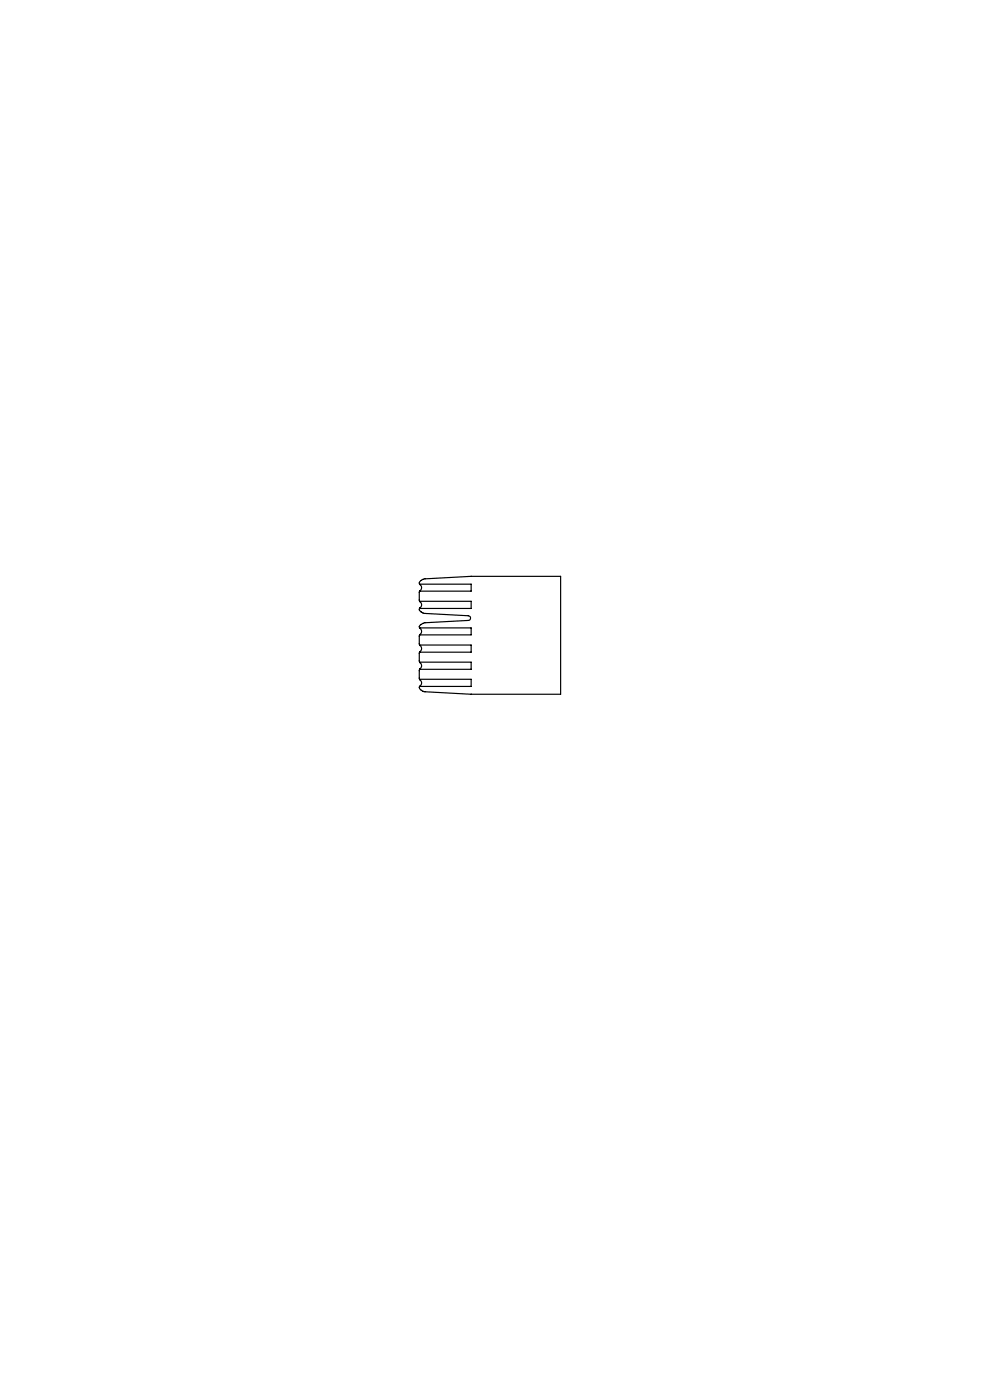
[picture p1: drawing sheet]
<svg xmlns="http://www.w3.org/2000/svg" width="210mm" height="297mm" viewBox="0 0 210 297" stroke-linecap="round" stroke-linejoin="round" font-family="sans-serif">
<g fill="none" stroke="#000" stroke-width=".25">
<path d="M89 136.8a.89 .89 0 0 1 0 1.6M89 127.6a.89 .89 0 0 1 0 1.5M89 133.2a.86 .86 0 0 1 0 1.5M89 123.9a.86 .86 0 0 1 0 1.5M89 123.9a.56 .56 0 0 1 .4-.8l.6-.3 9.9-.5h19v25h-19l-9.9-.5-.6-.4a.56 .56 0 0 1-.4-.8M89 129.1l-.1 .3 .2 .3 .9 .4 9.3 .5a.5 .5 0 0 1 .5 .5 .5 .5 0 0 1-.5 .5l-9.2 .5-.8 .4a.5 .5 0 0 0-.3 .7M89 138.4v2.1M89 125.4v2.2M89 134.7v2.1M89 123.9h10.9v1.5h-10.9M89 127.6h10.9v1.5h-10.9M89 133.2h10.9v1.5h-10.9"/>
<path d="M89 136.8h10.9v1.6h-10.9M89 144.1a.9 .9 0 0 1 0 1.5M89 140.5a.89 .89 0 0 1 0 1.5M89 142v2.1M89 140.5h10.9v1.5h-10.9M89 144.1h10.9v1.5h-10.9"/>
</g>
</svg>
